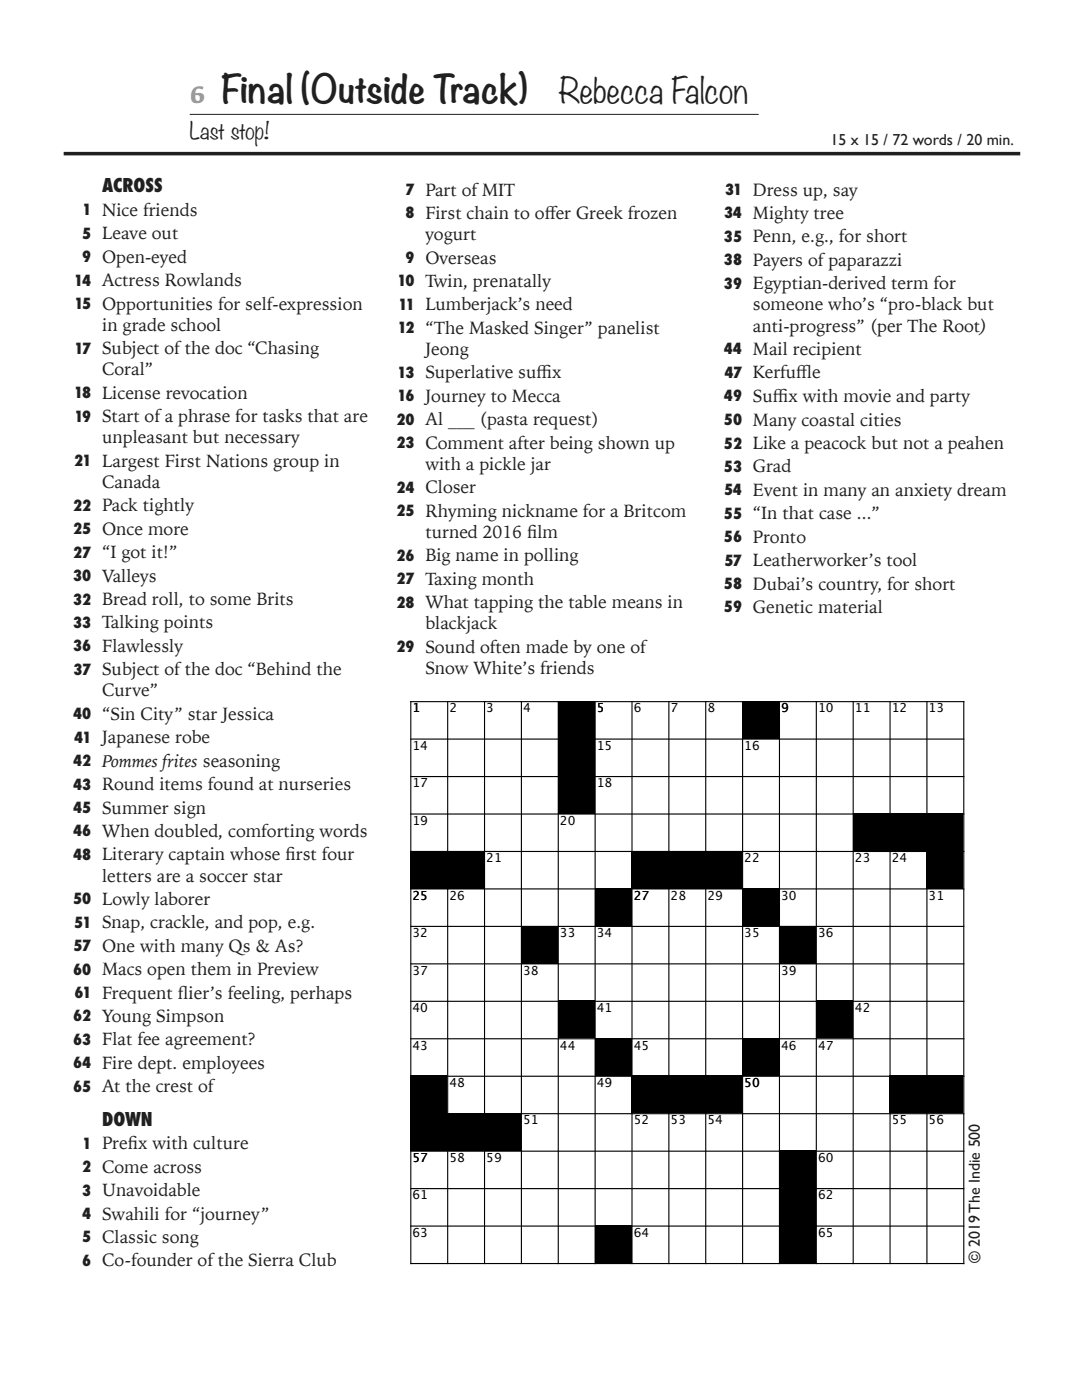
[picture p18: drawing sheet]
<svg xmlns="http://www.w3.org/2000/svg" width="216mm" height="279mm" viewBox="0 0 216 279" stroke-linecap="round" stroke-linejoin="round" font-family="sans-serif">
<defs><g id="words">
<text font-size="7.1" fill="#231f20" x="44.1" y="20.5">Final (Outside Track)</text>
<text font-size="6.3" fill="#231f20" x="111.5" y="20.5">Rebecca Falcon</text>
<text font-size="4.9" fill="#939598" x="37.9" y="20.5">6</text>
<text font-size="4.2" fill="#231f20" x="37.9" y="27.8">Last stop!</text>
<g font-size="3.7" fill="#231f20">
<text x="20.4" y="38.4">ACROSS</text>
<text x="20.4" y="224.7">DOWN</text>
</g>
<g font-size="3.5" fill="#231f20">
<text x="84.9" y="39">Part of MIT</text>
<text x="150.2" y="39">Dress up, say</text>
<text x="20.4" y="43.1">Nice friends</text>
<text x="20.4" y="47.8">Leave out</text>
<text x="84.9" y="43.7">First chain to of</text>
<text x="84.9" y="47.9">yogurt</text>
<text x="108.7" y="43.7">fer Greek frozen</text>
<text x="150.2" y="43.7">Mighty tree</text>
<text x="20.4" y="52.4">Open-eyed</text>
<text x="84.9" y="52.6">Overseas</text>
<text x="150.2" y="48.4">Penn, e.g., for short</text>
<text x="150.2" y="53">Payers of paparazzi</text>
<text x="20.4" y="57.1">Actress Rowlands</text>
<text x="84.9" y="57.3">Twin, prenatally</text>
<text x="150.2" y="57.7">Egyptian-derived term for</text>
<text x="20.4" y="61.8">Opportunities for self-expression</text>
<text x="84.9" y="61.9">Lumberjack’s need</text>
<text x="150.2" y="61.9">someone who’s “pro-black but</text>
<text x="20.4" y="66">in grade school</text>
<text x="20.4" y="70.7">Subject of the doc “Chasing</text>
<text x="84.9" y="66.6">“The Masked Singer” panelist</text>
<text x="84.9" y="70.8">Jeong</text>
<text x="150.2" y="66.2">anti-progress” (per The Root)</text>
<text x="150.2" y="70.8">Mail recipient</text>
<text x="20.4" y="74.9">Coral”</text>
<text x="84.9" y="75.5">Superlative suf</text>
<text x="107" y="75.5">f</text>
<text x="107" y="75.5">ix</text>
<text x="150.2" y="75.5">Kerfuf</text>
<text x="158.9" y="75.5">f</text>
<text x="158.9" y="75.5">le</text>
<text x="20.4" y="79.6">License revocation</text>
<text x="84.9" y="80.2">Journey to Mecca</text>
<text x="150.2" y="80.2">Suf</text>
<text x="154.2" y="80.2">f</text>
<text x="154.2" y="80.2">ix with movie and party</text>
<text x="20.4" y="84.3">Start of a phrase for tasks that are</text>
<text x="20.4" y="88.5">unpleasant but necessary</text>
<text x="84.9" y="84.9">Al ___ (pasta request)</text>
<text x="84.9" y="89.5">Comment after being shown up</text>
<text x="150.2" y="84.9">Many coastal cities</text>
<text x="150.2" y="89.6">Like a peacock but not a peahen</text>
<text x="20.4" y="93.2">Largest First Nations group in</text>
<text x="84.9" y="93.8">with a pickle jar</text>
<text x="150.2" y="94.3">Grad</text>
<text x="20.4" y="97.4">Canada</text>
<text x="84.9" y="98.4">Closer</text>
<text x="150.2" y="99">Event in many an anxiety dream</text>
<text x="20.4" y="102.1">Pack tightly</text>
<text x="20.4" y="106.7">Once more</text>
<text x="84.9" y="103.1">Rhyming nickname for a Britcom</text>
<text x="84.9" y="107.3">turned 2016 f</text>
<text x="105.2" y="107.3">ilm</text>
<text x="150.2" y="103.6">“In that case ...”</text>
<text x="20.4" y="111.4">“I got it!”</text>
<text x="84.9" y="112">Big name in polling</text>
<text x="150.2" y="108.3">Pronto</text>
<text x="150.2" y="113">Leatherworker’s tool</text>
<text x="20.4" y="116.1">Valleys</text>
<text x="84.9" y="116.7">Taxing month</text>
<text x="150.2" y="117.6">Dubai’s country, for short</text>
<text x="20.4" y="120.7">Bread roll, to some Brits</text>
<text x="20.4" y="125.4">Talking points</text>
<text x="84.9" y="121.3">What tapping the table means in</text>
<text x="84.9" y="125.6">blackjack</text>
<text x="150.2" y="122.3">Genetic material</text>
<text x="20.4" y="130.1">Flawlessly</text>
<text x="84.9" y="130.3">Sound often made by one of</text>
<text x="20.4" y="134.8">Subject of the doc “Behind the</text>
<text x="84.9" y="134.5">Snow White’s friends</text>
<text x="20.4" y="139">Curve”</text>
<text x="20.4" y="143.7">“Sin City” star Jessica</text>
<text x="20.4" y="148.3">Japanese robe</text>
<text x="20.4" y="153">Pommes frites seasoning</text>
<text x="20.4" y="157.7">Round items found at nurseries</text>
<text x="20.4" y="162.4">Summer sign</text>
<text x="20.4" y="167">When doubled, comforting words</text>
<text x="20.4" y="171.7">Literary captain whose f</text>
<text x="57" y="171.7">irst four</text>
<text x="20.4" y="175.9">letters are a soccer star</text>
<text x="20.4" y="180.6">Lowly laborer</text>
<text x="20.4" y="185.3">Snap, crackle, and pop, e.g.</text>
<text x="20.4" y="189.9">One with many Qs &amp; As?</text>
<text x="20.4" y="194.6">Macs open them in Preview</text>
<text x="20.4" y="199.3">Frequent f</text>
<text x="20.4" y="204">Young Simpson</text>
<text x="35.5" y="199.3">lier’s feeling, perhaps</text>
<text x="20.4" y="208.6">Flat fee agreement?</text>
<text x="20.4" y="213.3">Fire dept. employees</text>
<text x="20.4" y="218">At the crest of</text>
<text x="20.4" y="229.4">Pref</text>
<text x="25.5" y="229.4">ix with culture</text>
<text x="20.4" y="234">Come across</text>
<text x="20.4" y="238.7">Unavoidable</text>
<text x="20.4" y="243.4">Swahili for “journey”</text>
<text x="20.4" y="248.1">Classic song</text>
<text x="20.4" y="252.7">Co-founder of the Sierra Club</text>
</g>
<g font-size="3.2" fill="#231f20">
<text x="165.7" y="29">15 x 15 / 72 words / 20 min.</text>
<text x="195.5" y="252.1" transform="rotate(-90 195.5 252.1)">© 2019 The Indie 500</text>
</g>
<g font-size="3" fill="#231f20">
<text x="80.9" y="38.9">7</text>
<text x="144.7" y="38.9">31</text>
<text x="16.4" y="43">1</text>
<text x="16.4" y="47.7">5</text>
<text x="80.9" y="43.6">8</text>
<text x="144.5" y="43.6">34</text>
<text x="16.4" y="52.3">9</text>
<text x="80.9" y="52.5">9</text>
<text x="144.5" y="48.3">35</text>
<text x="144.5" y="52.9">38</text>
<text x="14.8" y="57">14</text>
<text x="79.2" y="57.2">10</text>
<text x="144.5" y="57.6">39</text>
<text x="14.8" y="61.7">15</text>
<text x="79.4" y="61.8">11</text>
<text x="14.8" y="70.6">17</text>
<text x="79.3" y="66.5">12</text>
<text x="144.4" y="70.7">44</text>
<text x="79.3" y="75.4">13</text>
<text x="144.5" y="75.4">47</text>
<text x="14.7" y="79.5">18</text>
<text x="79.3" y="80.1">16</text>
<text x="144.5" y="80.1">49</text>
<text x="14.8" y="84.2">19</text>
<text x="79.1" y="84.8">20</text>
<text x="79.1" y="89.4">23</text>
<text x="144.5" y="84.8">50</text>
<text x="144.5" y="89.5">52</text>
<text x="14.8" y="93.1">21</text>
<text x="144.5" y="94.2">53</text>
<text x="14.6" y="102">22</text>
<text x="79.1" y="98.3">24</text>
<text x="144.5" y="98.9">54</text>
<text x="14.6" y="106.6">25</text>
<text x="79.1" y="103">25</text>
<text x="144.5" y="103.5">55</text>
<text x="14.6" y="111.3">27</text>
<text x="79.1" y="111.9">26</text>
<text x="144.5" y="108.2">56</text>
<text x="144.6" y="112.9">57</text>
<text x="14.6" y="116">30</text>
<text x="79.1" y="116.6">27</text>
<text x="144.5" y="117.5">58</text>
<text x="14.6" y="120.6">32</text>
<text x="14.6" y="125.3">33</text>
<text x="79.1" y="121.2">28</text>
<text x="144.5" y="122.2">59</text>
<text x="14.6" y="130">36</text>
<text x="79.1" y="130.2">29</text>
<text x="14.7" y="134.7">37</text>
<text x="14.6" y="143.6">40</text>
<text x="14.8" y="148.2">41</text>
<text x="14.6" y="152.9">42</text>
<text x="14.6" y="157.6">43</text>
<text x="14.6" y="162.2">45</text>
<text x="14.6" y="166.9">46</text>
<text x="14.6" y="171.6">48</text>
<text x="14.6" y="180.5">50</text>
<text x="14.8" y="185.2">51</text>
<text x="14.7" y="189.8">57</text>
<text x="14.6" y="194.5">60</text>
<text x="14.6" y="203.9">62</text>
<text x="14.9" y="199.2">61</text>
<text x="14.6" y="208.5">63</text>
<text x="14.6" y="213.2">64</text>
<text x="14.6" y="217.9">65</text>
<text x="16.4" y="229.3">1</text>
<text x="16.4" y="233.9">2</text>
<text x="16.4" y="238.6">3</text>
<text x="16.4" y="243.3">4</text>
<text x="16.4" y="248">5</text>
<text x="16.4" y="252.6">6</text>
</g>
<g font-size="2.5">
<text x="82.3" y="142.2">1</text>
<text x="89.7" y="142.2">2</text>
<text x="97" y="142.2">3</text>
<text x="104.4" y="142.2">4</text>
<text x="119.1" y="142.2">5</text>
<text x="126.4" y="142.2">6</text>
<text x="133.8" y="142.2">7</text>
<text x="141.2" y="142.2">8</text>
<text x="155.9" y="142.2">9</text>
<text x="163.2" y="142.2">10</text>
<text x="170.6" y="142.2">11</text>
<text x="177.9" y="142.2">12</text>
<text x="185.3" y="142.2">13</text>
<text x="82.3" y="149.7">14</text>
<text x="119.1" y="149.7">15</text>
<text x="148.5" y="149.7">16</text>
<text x="82.3" y="157.1">17</text>
<text x="119.1" y="157.1">18</text>
<text x="82.3" y="164.6">19</text>
<text x="111.7" y="164.6">20</text>
<text x="97" y="172.1">21</text>
<text x="148.5" y="172.1">22</text>
<text x="170.6" y="172.1">23</text>
<text x="177.9" y="172.1">24</text>
<text x="82.3" y="179.6">25</text>
<text x="89.7" y="179.6">26</text>
<text x="126.4" y="179.6">27</text>
<text x="133.8" y="179.6">28</text>
<text x="141.2" y="179.6">29</text>
<text x="155.9" y="179.6">30</text>
<text x="185.3" y="179.6">31</text>
<text x="82.3" y="187">32</text>
<text x="111.7" y="187">33</text>
<text x="119.1" y="187">34</text>
<text x="148.5" y="187">35</text>
<text x="163.2" y="187">36</text>
<text x="82.3" y="194.5">37</text>
<text x="104.4" y="194.5">38</text>
<text x="155.9" y="194.5">39</text>
<text x="82.3" y="202">40</text>
<text x="119.1" y="202">41</text>
<text x="170.6" y="202">42</text>
<text x="82.3" y="209.5">43</text>
<text x="111.7" y="209.5">44</text>
<text x="126.4" y="209.5">45</text>
<text x="155.9" y="209.5">46</text>
<text x="163.2" y="209.5">47</text>
<text x="89.7" y="216.9">48</text>
<text x="119.1" y="216.9">49</text>
<text x="148.5" y="216.9">50</text>
<text x="104.4" y="224.4">51</text>
<text x="126.4" y="224.4">52</text>
<text x="133.8" y="224.4">53</text>
<text x="141.2" y="224.4">54</text>
<text x="177.9" y="224.4">55</text>
<text x="185.3" y="224.4">56</text>
<text x="82.3" y="231.9">57</text>
<text x="89.7" y="231.9">58</text>
<text x="97" y="231.9">59</text>
<text x="163.2" y="231.9">60</text>
<text x="82.3" y="239.4">61</text>
<text x="163.2" y="239.4">62</text>
<text x="82.3" y="246.8">63</text>
<text x="126.4" y="246.8">64</text>
<text x="163.2" y="246.8">65</text>
</g>
</g></defs>
<path d="M37.9 22.8h113.5" fill="none" stroke="#231f20" stroke-width=".2"/>
<path d="M12.7 30.7h190.9" fill="none" stroke="#231f20" stroke-width=".71" stroke-linecap="butt"/>
<path d="M81.9 139.9h110.3v112.2h-110.3z" fill="#fff"/>
<g fill="#000">
<path d="M111.3 139.9h7.3v7.5h-7.3zM148.1 139.9h7.3v7.5h-7.3zM111.3 147.4h7.3v7.5h-7.3zM111.3 154.9h7.3v7.4h-7.3zM81.9 169.8h7.3v7.5h-7.3zM89.2 169.8h7.4v7.5h-7.4zM118.6 177.3h7.4v7.5h-7.4zM126 169.8h7.4v7.5h-7.4zM133.4 169.8h7.3v7.5h-7.3zM140.7 169.8h7.4v7.5h-7.4zM148.1 177.3h7.3v7.5h-7.3zM170.1 162.3h7.4v7.5h-7.4z"/>
<path d="M177.5 162.3h7.3v7.5h-7.3zM184.8 162.3h7.4v7.5h-7.4zM184.8 169.8h7.4v7.5h-7.4zM103.9 184.8h7.4v7.4h-7.4zM111.3 199.7h7.3v7.5h-7.3zM155.4 184.8h7.4v7.4h-7.4zM162.8 199.7h7.3v7.5h-7.3zM81.9 214.7h7.3v7.5h-7.3zM118.6 207.2h7.4v7.5h-7.4zM126 214.7h7.4v7.5h-7.4zM133.4 214.7h7.3v7.5h-7.3zM140.7 214.7h7.4v7.5h-7.4z"/>
<path d="M148.1 207.2h7.3v7.5h-7.3zM177.5 214.7h7.3v7.5h-7.3zM184.8 214.7h7.4v7.5h-7.4zM81.9 222.2h7.3v7.4h-7.3zM89.2 222.2h7.4v7.4h-7.4zM96.6 222.2h7.3v7.4h-7.3zM155.4 229.6h7.4v7.5h-7.4zM155.4 237.1h7.4v7.5h-7.4zM118.6 244.6h7.4v7.5h-7.4zM155.4 244.6h7.4v7.5h-7.4z"/>
</g>
<g fill="none" stroke="#000" stroke-width=".22">
<path d="M82 140h110.3v112.2h-110.3zM82 147.5h110.3M82 155h110.3M89.3 140v112.2M96.7 140v112.2M104 140v112.2M111.4 140v112.2M118.8 140v112.2M126.1 140v112.2M133.5 140v112.2M140.8 140v112.2M148.2 140v112.2"/>
<path d="M155.5 140v112.2M162.9 140v112.2M170.2 140v112.2M177.6 140v112.2M185 140v112.2M82 162.5h110.3M82 169.9h110.3M82 177.4h110.3M82 184.9h110.3M82 192.4h110.3M82 199.8h110.3M82 207.3h110.3"/>
<path d="M82 214.8h110.3M82 222.3h110.3M82 229.7h110.3M82 237.2h110.3M82 244.7h110.3"/>
</g>
<use href="#words"/>
</svg>
